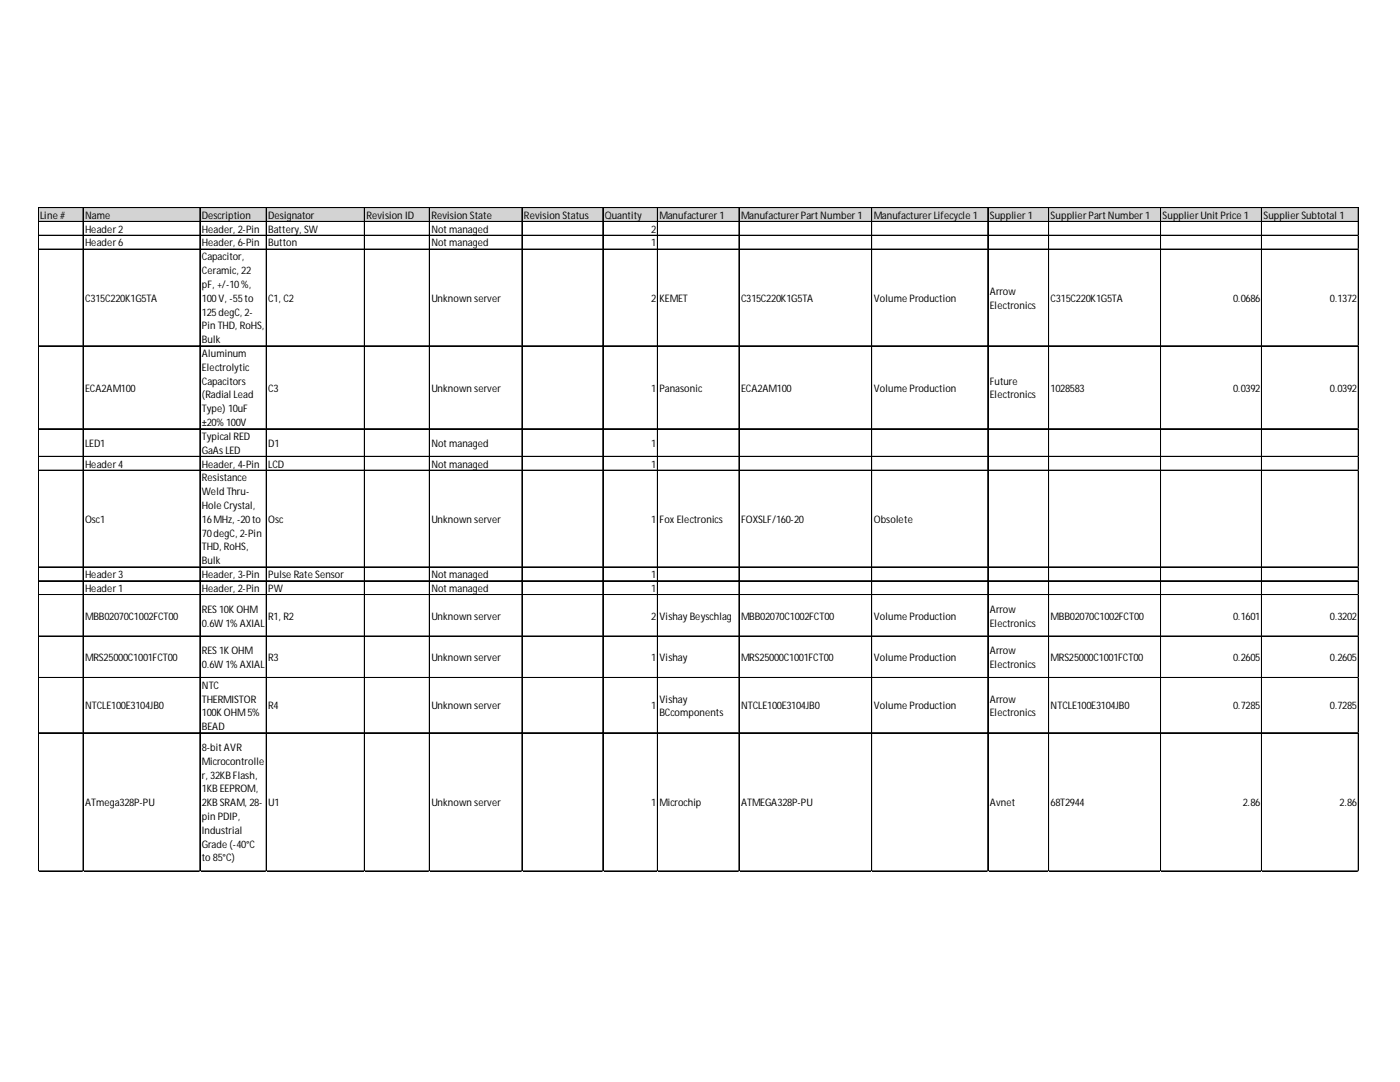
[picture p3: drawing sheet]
<svg xmlns="http://www.w3.org/2000/svg" width="279mm" height="216mm" viewBox="0 0 279 216" stroke-linecap="round" stroke-linejoin="round" font-family="sans-serif">
<defs><g id="words">
<g font-size="2.1">
<text x="8" y="43.7">Line#</text>
<text x="17" y="43.7">Name</text>
<text x="17" y="46.4">Header2</text>
<text x="40.3" y="43.7">Description</text>
<text x="40.3" y="46.4">Header, 2-Pin</text>
<text x="53.5" y="43.7">Designator</text>
<text x="53.5" y="46.4">Battery, SW</text>
<text x="73.1" y="43.7">RevisionID</text>
<text x="86.1" y="43.7">RevisionState</text>
<text x="86.1" y="46.4">Notmanaged</text>
<text x="104.6" y="43.7">RevisionStatus</text>
<text x="120.7" y="43.7">Quantity</text>
<text x="130" y="46.4">2</text>
<text x="131.6" y="43.7">Manufacturer1</text>
<text x="147.9" y="43.7">ManufacturerPartNumber1</text>
<text x="174.4" y="43.7">ManufacturerLifecycle1</text>
<text x="197.5" y="43.7">Supplier1</text>
<text x="209.7" y="43.7">SupplierPartNumber1</text>
<text x="232" y="43.7">SupplierUnitPrice1</text>
<text x="252.2" y="43.7">SupplierSubtotal 1</text>
<text x="17" y="49.2">Header6</text>
<text x="40.3" y="49.2">Header, 6-Pin</text>
<text x="40.3" y="51.9">Capacitor,</text>
<text x="53.5" y="49.2">Button</text>
<text x="86.1" y="49.2">Notmanaged</text>
<text x="130" y="49.2">1</text>
<text x="40.3" y="54.7">Ceramic, 22</text>
<text x="40.3" y="57.5">pF, +/-10%,</text>
<text x="197.5" y="58.8">Arrow</text>
<text x="17" y="60.2">C315C220K1G5TA</text>
<text x="40.3" y="60.2">100V, -55to</text>
<text x="40.3" y="63">125degC, 2-</text>
<text x="40.3" y="65.7">PinTHD, RoHS,</text>
<text x="53.5" y="60.2">C1, C2</text>
<text x="86.1" y="60.2">Unknownserver</text>
<text x="130" y="60.2">2</text>
<text x="131.6" y="60.2">KEMET</text>
<text x="147.9" y="60.2">C315C220K1G5TA</text>
<text x="174.4" y="60.2">VolumeProduction</text>
<text x="197.5" y="61.6">Electronics</text>
<text x="209.7" y="60.2">C315C220K1G5TA</text>
<text x="246.1" y="60.2">0.0686</text>
<text x="265.4" y="60.2">0.1372</text>
<text x="40.3" y="68.5">Bulk</text>
<text x="40.3" y="71.2">Aluminum</text>
<text x="40.3" y="74">Electrolytic</text>
<text x="40.3" y="76.8">Capacitors</text>
<text x="197.5" y="76.8">Future</text>
<text x="17" y="78.1">ECA2AM100</text>
<text x="40.3" y="79.5">(Radial Lead</text>
<text x="40.3" y="82.3">Type) 10uF</text>
<text x="53.5" y="78.1">C3</text>
<text x="86.1" y="78.1">Unknownserver</text>
<text x="130" y="78.1">1</text>
<text x="131.6" y="78.1">Panasonic</text>
<text x="147.9" y="78.1">ECA2AM100</text>
<text x="174.4" y="78.1">VolumeProduction</text>
<text x="197.5" y="79.5">Electronics</text>
<text x="209.7" y="78.1">1028583</text>
<text x="246.1" y="78.1">0.0392</text>
<text x="265.4" y="78.1">0.0392</text>
<text x="17" y="89.2">LED1</text>
<text x="40.3" y="85">±20%100V</text>
<text x="40.3" y="87.8">Typical RED</text>
<text x="53.5" y="89.2">D1</text>
<text x="86.1" y="89.2">Notmanaged</text>
<text x="130" y="89.2">1</text>
<text x="17" y="93.3">Header4</text>
<text x="40.3" y="90.5">GaAsLED</text>
<text x="40.3" y="93.3">Header, 4-Pin</text>
<text x="53.5" y="93.3">LCD</text>
<text x="86.1" y="93.3">Notmanaged</text>
<text x="130" y="93.3">1</text>
<text x="40.3" y="96.1">Resistance</text>
<text x="40.3" y="98.8">WeldThru-</text>
<text x="40.3" y="101.6">HoleCrystal,</text>
<text x="17" y="104.3">Osc1</text>
<text x="40.3" y="104.3">16MHz, -20to</text>
<text x="40.3" y="107.1">70degC, 2-Pin</text>
<text x="53.5" y="104.3">Osc</text>
<text x="86.1" y="104.3">Unknownserver</text>
<text x="130" y="104.3">1</text>
<text x="131.6" y="104.3">FoxElectronics</text>
<text x="147.9" y="104.3">FOXSLF/160-20</text>
<text x="174.4" y="104.3">Obsolete</text>
<text x="40.3" y="109.8">THD, RoHS,</text>
<text x="40.3" y="112.6">Bulk</text>
<text x="17" y="115.4">Header3</text>
<text x="17" y="118.1">Header1</text>
<text x="40.3" y="115.4">Header, 3-Pin</text>
<text x="40.3" y="118.1">Header, 2-Pin</text>
<text x="53.5" y="115.4">PulseRateSensor</text>
<text x="53.5" y="118.1">PW</text>
<text x="86.1" y="115.4">Notmanaged</text>
<text x="86.1" y="118.1">Notmanaged</text>
<text x="130" y="115.4">1</text>
<text x="130" y="118.1">1</text>
<text x="17" y="123.6">MBB02070C1002FCT00</text>
<text x="40.3" y="122.3">RES10KOHM</text>
<text x="40.3" y="125">0.6W1%AXIAL</text>
<text x="53.5" y="123.6">R1, R2</text>
<text x="86.1" y="123.6">Unknownserver</text>
<text x="130" y="123.6">2</text>
<text x="131.6" y="123.6">VishayBeyschlag</text>
<text x="147.9" y="123.6">MBB02070C1002FCT00</text>
<text x="174.4" y="123.6">VolumeProduction</text>
<text x="197.5" y="122.3">Arrow</text>
<text x="197.5" y="125">Electronics</text>
<text x="209.7" y="123.6">MBB02070C1002FCT00</text>
<text x="246.1" y="123.6">0.1601</text>
<text x="265.4" y="123.6">0.3202</text>
<text x="17" y="131.9">MRS25000C1001FCT00</text>
<text x="40.3" y="130.5">RES1KOHM</text>
<text x="53.5" y="131.9">R3</text>
<text x="86.1" y="131.9">Unknownserver</text>
<text x="130" y="131.9">1</text>
<text x="131.6" y="131.9">Vishay</text>
<text x="147.9" y="131.9">MRS25000C1001FCT00</text>
<text x="174.4" y="131.9">VolumeProduction</text>
<text x="197.5" y="130.5">Arrow</text>
<text x="209.7" y="131.9">MRS25000C1001FCT00</text>
<text x="246.1" y="131.9">0.2605</text>
<text x="265.4" y="131.9">0.2605</text>
<text x="40.3" y="133.3">0.6W1%AXIAL</text>
<text x="40.3" y="137.4">NTC</text>
<text x="197.5" y="133.3">Electronics</text>
<text x="17" y="141.6">NTCLE100E3104JB0</text>
<text x="40.3" y="140.2">THERMISTOR</text>
<text x="40.3" y="142.9">100KOHM5%</text>
<text x="53.5" y="141.6">R4</text>
<text x="86.1" y="141.6">Unknownserver</text>
<text x="130" y="141.6">1</text>
<text x="131.6" y="140.2">Vishay</text>
<text x="131.6" y="142.9">BCcomponents</text>
<text x="147.9" y="141.6">NTCLE100E3104JB0</text>
<text x="174.4" y="141.6">VolumeProduction</text>
<text x="197.5" y="140.2">Arrow</text>
<text x="197.5" y="142.9">Electronics</text>
<text x="209.7" y="141.6">NTCLE100E3104JB0</text>
<text x="246.1" y="141.6">0.7285</text>
<text x="265.4" y="141.6">0.7285</text>
<text x="40.3" y="145.7">BEAD</text>
<text x="40.3" y="149.8">8-bitAVR</text>
<text x="40.3" y="152.6">Microcontrolle</text>
<text x="40.3" y="155.3">r, 32KBFlash,</text>
<text x="17" y="160.9">ATmega328P-PU</text>
<text x="40.3" y="158.1">1KBEEPROM,</text>
<text x="40.3" y="160.9">2KBSRAM, 28-</text>
<text x="53.5" y="160.9">U1</text>
<text x="86.1" y="160.9">Unknownserver</text>
<text x="130" y="160.9">1</text>
<text x="131.6" y="160.9">Microchip</text>
<text x="147.9" y="160.9">ATMEGA328P-PU</text>
<text x="197.5" y="160.9">Avnet</text>
<text x="209.7" y="160.9">68T2944</text>
<text x="248" y="160.9">2.86</text>
<text x="267.3" y="160.9">2.86</text>
<text x="40.3" y="163.6">pinPDIP,</text>
<text x="40.3" y="166.4">Industrial</text>
<text x="40.3" y="169.1">Grade(-40°C</text>
<text x="40.3" y="171.9">to85°C)</text>
</g>
</g></defs>
<path d="M7.7 41.5h263.5v2.8h-263.5z" fill="#d3d3d3"/>
<g fill="none" stroke="#000" stroke-width=".2">
<path d="M7.6 41.4v132.5M7.7 41.4v132.5M7.7 41.4h263.5M7.7 41.5h263.5M7.7 44.2h263.5M7.7 46.9h263.5M7.7 47h263.5M7.7 49.7h263.5M7.7 49.8h263.5M16.6 41.6v132.3M39.9 41.6v132.3M53.1 41.6v132.3"/>
<path d="M53.2 41.6v132.3M72.7 41.6v132.3M72.8 41.6v132.3M85.7 41.6v132.3M104.2 41.6v132.3M120.3 41.6v132.3M120.4 41.6v132.3M131.2 41.6v132.3M131.3 41.6v132.3M147.5 41.6v132.3M174 41.6v132.3M197.1 41.6v132.3"/>
<path d="M197.2 41.6v132.3M209.3 41.6v132.3M231.6 41.6v132.3M231.7 41.6v132.3M251.7 41.6v132.3M251.8 41.6v132.3M271.1 41.6v132.3M7.7 69h263.5M7.7 69.1h263.5M7.7 85.5h263.5M7.7 85.6h263.5M7.7 91.1h263.5"/>
<path d="M7.7 93.8h263.5M7.7 93.9h263.5M7.7 113.1h263.5M7.7 113.2h263.5M7.7 115.9h263.5M7.7 118.6h263.5M7.7 118.7h263.5M7.7 126.9h263.5M7.7 127h263.5M7.7 135.2h263.5M7.7 146.2h263.5M7.7 146.3h263.5"/>
<path d="M7.7 173.8h263.5"/>
</g>
<path d="M7.6 173.9v.1" fill="none" stroke="#d4d4d4" stroke-width=".2"/>
<path d="M7.6 173.9l.1 .1z" fill="#d4d4d4"/>
<path d="M16.6 173.9v.1" fill="none" stroke="#d4d4d4" stroke-width=".2"/>
<path d="M16.6 173.9l.1 .1z" fill="#d4d4d4"/>
<path d="M39.9 173.9v.1" fill="none" stroke="#d4d4d4" stroke-width=".2"/>
<path d="M39.9 173.9l.1 .1z" fill="#d4d4d4"/>
<path d="M53.1 173.9v.1" fill="none" stroke="#d4d4d4" stroke-width=".2"/>
<path d="M53.1 173.9l.2 .1z" fill="#d4d4d4"/>
<path d="M72.7 173.9v.1" fill="none" stroke="#d4d4d4" stroke-width=".2"/>
<path d="M72.7 173.9l.1 .1z" fill="#d4d4d4"/>
<path d="M85.7 173.9v.1" fill="none" stroke="#d4d4d4" stroke-width=".2"/>
<path d="M85.7 173.9l.1 .1z" fill="#d4d4d4"/>
<path d="M104.2 173.9v.1" fill="none" stroke="#d4d4d4" stroke-width=".2"/>
<path d="M104.2 173.9l.1 .1z" fill="#d4d4d4"/>
<path d="M120.3 173.9v.1" fill="none" stroke="#d4d4d4" stroke-width=".2"/>
<path d="M120.3 173.9l.1 .1z" fill="#d4d4d4"/>
<path d="M131.2 173.9v.1" fill="none" stroke="#d4d4d4" stroke-width=".2"/>
<path d="M131.2 173.9l.1 .1z" fill="#d4d4d4"/>
<path d="M147.5 173.9v.1" fill="none" stroke="#d4d4d4" stroke-width=".2"/>
<path d="M147.5 173.9l.1 .1z" fill="#d4d4d4"/>
<path d="M174 173.9v.1" fill="none" stroke="#d4d4d4" stroke-width=".2"/>
<path d="M174 173.9l.1 .1z" fill="#d4d4d4"/>
<path d="M197.1 173.9v.1" fill="none" stroke="#d4d4d4" stroke-width=".2"/>
<path d="M197.1 173.9l.2 .1z" fill="#d4d4d4"/>
<path d="M209.3 173.9v.1" fill="none" stroke="#d4d4d4" stroke-width=".2"/>
<path d="M209.3 173.9l.1 .1z" fill="#d4d4d4"/>
<path d="M231.6 173.9v.1" fill="none" stroke="#d4d4d4" stroke-width=".2"/>
<path d="M231.6 173.9l.1 .1z" fill="#d4d4d4"/>
<path d="M251.7 173.9v.1" fill="none" stroke="#d4d4d4" stroke-width=".2"/>
<path d="M251.7 173.9l.2 .1z" fill="#d4d4d4"/>
<path d="M271.1 173.9v.1" fill="none" stroke="#d4d4d4" stroke-width=".2"/>
<path d="M271.1 173.9l.1 .1z" fill="#d4d4d4"/>
<use href="#words"/>
</svg>
